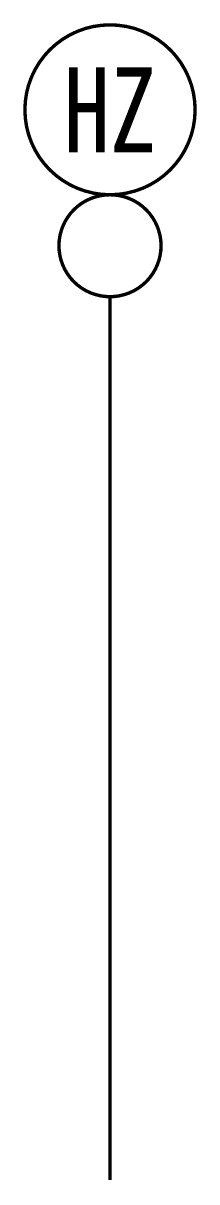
# Model space of a CAD drawing. Header units: inches. Extents: x -2.6 to 2.6, y -0.1 to 34.1.
import ezdxf
from ezdxf.enums import TextEntityAlignment as Align

# ---------------------------------------------------------------- set-up
doc = ezdxf.new("R2010")
doc.units = ezdxf.units.IN
doc.header["$MEASUREMENT"] = 0
doc.styles.add('HZ', font='', dxfattribs={"width": 0.8})
doc.styles.get('HZ').set_extended_font_data('SimSun')

msp = doc.modelspace()

# ---------------------------------------------------------------- linework, layer by layer
at = {"const_width": 0.1}
for points in [[(-2.5, 31.5, 1), (2.5, 31.5, 1)], [(-1.5, 27.5, 1), (1.5, 27.5, 1)]]:
    msp.add_lwpolyline(points, format="xyb", close=True, dxfattribs=at)
at = {"color": 7, "const_width": 0.1}
msp.add_lwpolyline([(0, 0), (0, 26)], dxfattribs=at)

# ---------------------------------------------------------------- texts
at = {"style": 'HZ', "width": 0.8}
msp.add_attdef('HZ', text='24', height=2.5, dxfattribs=at).set_placement((0, 31.5), align=Align.MIDDLE_CENTER)

doc.saveas('drawing.dxf')
